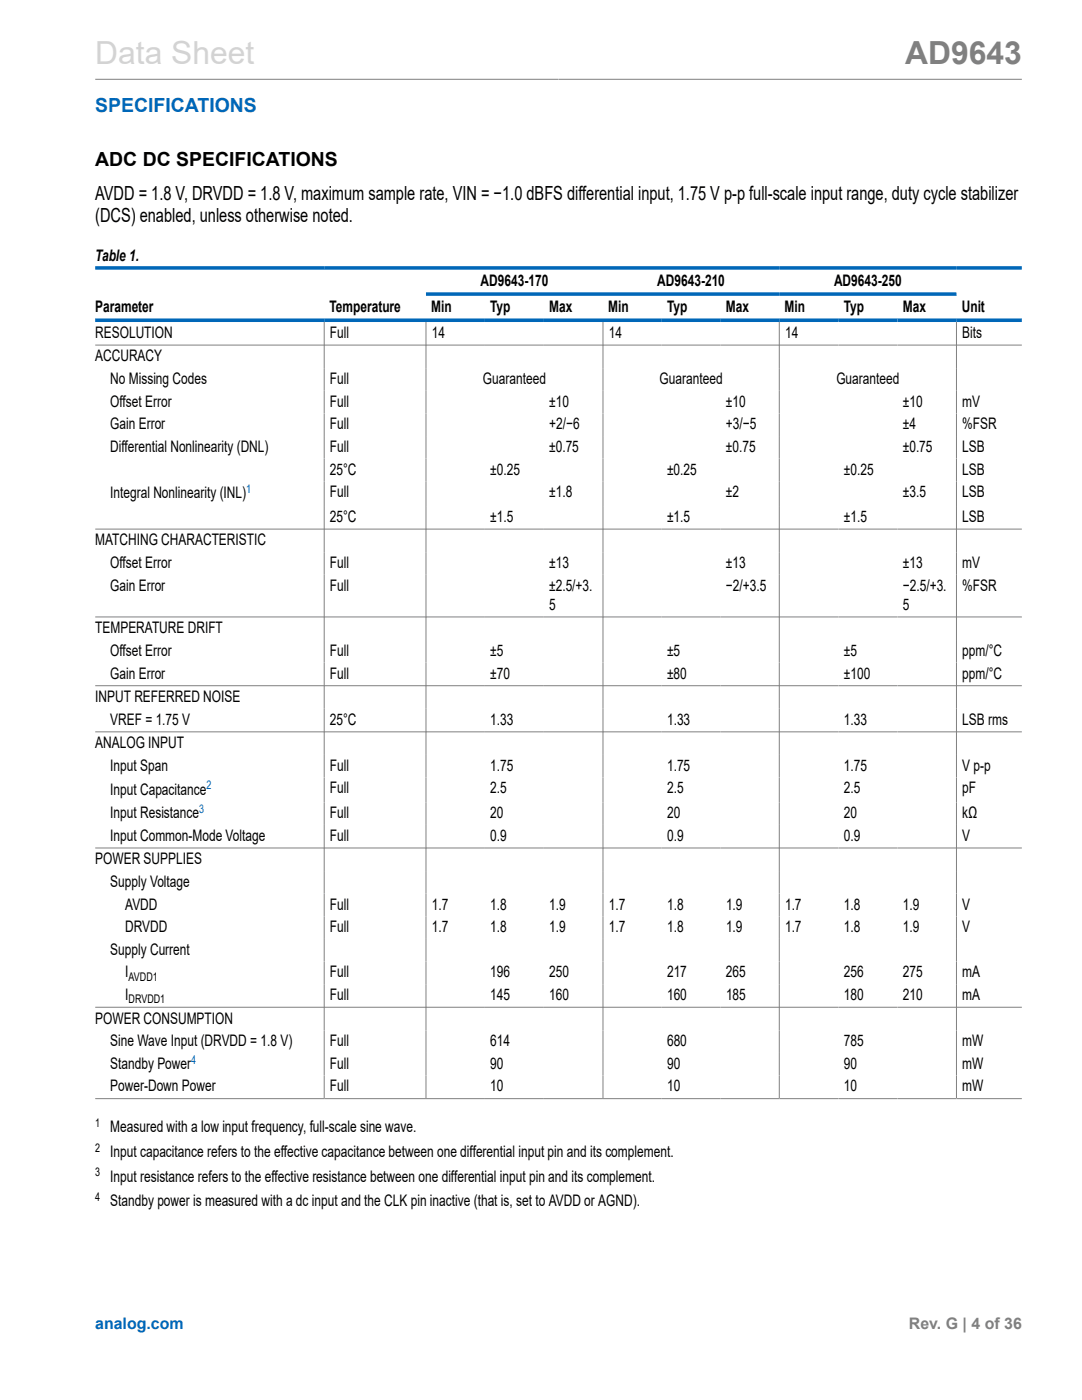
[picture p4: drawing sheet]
<svg xmlns="http://www.w3.org/2000/svg" width="216mm" height="279mm" viewBox="0 0 216 279" stroke-linecap="round" stroke-linejoin="round" font-family="sans-serif">
<defs><g id="words">
<text font-size="6.3" fill="#d3d3d3" x="19" y="12.7">Data Sheet</text>
<text font-size="6.3" fill="#808080" x="180.6" y="12.7">AD9643</text>
<text font-size="3.9" fill="#0067b8" x="19" y="22.3">SPECIFICATIONS</text>
<g font-size="3.9">
<text x="19" y="33.2">ADC DC SPECIFICATIONS</text>
<text x="19" y="40">AVDD = 1.8 V, DRVDD = 1.8 V, maximum sample rate, VIN = −1.0 dBFS differential input, 1.75 V p-p full-scale input range, duty cycle stabilizer</text>
<text x="19" y="44.2">(DCS) enabled, unless otherwise noted.</text>
</g>
<g font-size="3.2">
<text x="19" y="52.1">Table 1.</text>
<text x="95.9" y="57">AD9643-170</text>
<text x="131.2" y="57">AD9643-210</text>
<text x="166.4" y="57">AD9643-250</text>
<text x="19" y="62.2">Parameter</text>
<text x="65.7" y="62.2">Temperature</text>
<text x="86.1" y="62.2">Min</text>
<text x="97.8" y="62.2">Typ</text>
<text x="109.6" y="62.2">Max</text>
<text x="121.4" y="62.2">Min</text>
<text x="133.1" y="62.2">Typ</text>
<text x="144.9" y="62.2">Max</text>
<text x="156.6" y="62.2">Min</text>
<text x="168.4" y="62.2">Typ</text>
<text x="180.1" y="62.2">Max</text>
<text x="191.9" y="62.2">Unit</text>
<text x="19" y="67.4">RESOLUTION</text>
<text x="65.8" y="67.4">Full</text>
<text x="86.1" y="67.4">14</text>
<text x="121.5" y="67.4">14</text>
<text x="156.6" y="67.4">14</text>
<text x="192" y="67.4">Bits</text>
<text x="19" y="72.1">ACCURACY</text>
<text x="22" y="76.6">No Missing Codes</text>
<text x="65.8" y="76.6">Full</text>
<text x="96.4" y="76.6">Guaranteed</text>
<text x="131.6" y="76.6">Guaranteed</text>
<text x="166.9" y="76.6">Guaranteed</text>
<text x="22" y="81.2">Offset Error</text>
<text x="65.8" y="81.2">Full</text>
<text x="109.6" y="81.2">±10</text>
<text x="144.9" y="81.2">±10</text>
<text x="180.1" y="81.2">±10</text>
<text x="192" y="81.2">mV</text>
<text x="22" y="85.7">Gain Error</text>
<text x="65.8" y="85.7">Full</text>
<text x="109.6" y="85.7">+2/−6</text>
<text x="144.9" y="85.7">+3/−5</text>
<text x="180.1" y="85.7">±4</text>
<text x="192" y="85.7">%FSR</text>
<text x="22" y="90.2">Differential Nonlinearity (DNL)</text>
<text x="65.8" y="90.2">Full</text>
<text x="65.8" y="94.7">25°C</text>
<text x="97.8" y="94.7">±0.25</text>
<text x="109.6" y="90.2">±0.75</text>
<text x="133.1" y="94.7">±0.25</text>
<text x="144.9" y="90.2">±0.75</text>
<text x="168.4" y="94.7">±0.25</text>
<text x="180.1" y="90.2">±0.75</text>
<text x="192" y="90.2">LSB</text>
<text x="192" y="94.7">LSB</text>
<text x="22" y="99.4">Integral Nonlinearity (INL)</text>
<text x="65.8" y="99.2">Full</text>
<text x="109.6" y="99.2">±1.8</text>
<text x="144.9" y="99.2">±2</text>
<text x="180.1" y="99.2">±3.5</text>
<text x="192" y="99.2">LSB</text>
<text x="65.8" y="104.2">25°C</text>
<text x="97.8" y="104.2">±1.5</text>
<text x="133.1" y="104.2">±1.5</text>
<text x="168.4" y="104.2">±1.5</text>
<text x="192" y="104.2">LSB</text>
<text x="19" y="108.9">MATCHING CHARACTERISTIC</text>
<text x="22" y="113.4">Offset Error</text>
<text x="65.8" y="113.4">Full</text>
<text x="109.6" y="113.4">±13</text>
<text x="144.9" y="113.4">±13</text>
<text x="180.1" y="113.4">±13</text>
<text x="192" y="113.4">mV</text>
<text x="22" y="117.9">Gain Error</text>
<text x="65.8" y="117.9">Full</text>
<text x="109.6" y="117.9">±2.5/+3.</text>
<text x="144.9" y="117.9">−2/+3.5</text>
<text x="180.1" y="117.9">−2.5/+3.</text>
<text x="192" y="117.9">%FSR</text>
<text x="109.6" y="121.7">5</text>
<text x="180.1" y="121.7">5</text>
<text x="19" y="126.4">TEMPERATURE DRIFT</text>
<text x="22" y="130.9">Offset Error</text>
<text x="65.8" y="130.9">Full</text>
<text x="97.8" y="130.9">±5</text>
<text x="133.1" y="130.9">±5</text>
<text x="168.4" y="130.9">±5</text>
<text x="192" y="130.9">ppm/°C</text>
<text x="22" y="135.4">Gain Error</text>
<text x="65.8" y="135.4">Full</text>
<text x="97.8" y="135.4">±70</text>
<text x="133.1" y="135.4">±80</text>
<text x="168.4" y="135.4">±100</text>
<text x="192" y="135.4">ppm/°C</text>
<text x="19" y="140.1">INPUT REFERRED NOISE</text>
<text x="19" y="149.3">ANALOG INPUT</text>
<text x="22" y="144.6">VREF = 1.75 V</text>
<text x="65.8" y="144.6">25°C</text>
<text x="97.8" y="144.6">1.33</text>
<text x="133.1" y="144.6">1.33</text>
<text x="168.4" y="144.6">1.33</text>
<text x="192" y="144.6">LSB rms</text>
<text x="22" y="153.8">Input Span</text>
<text x="65.8" y="153.8">Full</text>
<text x="97.8" y="153.8">1.75</text>
<text x="133.1" y="153.8">1.75</text>
<text x="168.4" y="153.8">1.75</text>
<text x="192" y="153.8">V p-p</text>
<text x="22" y="158.6">Input Capacitance</text>
<text x="65.8" y="158.3">Full</text>
<text x="97.8" y="158.3">2.5</text>
<text x="133.1" y="158.3">2.5</text>
<text x="168.4" y="158.3">2.5</text>
<text x="192" y="158.3">pF</text>
<text x="22" y="167.8">Input Common-Mode Voltage</text>
<text x="22" y="163.3">Input Resistance</text>
<text x="65.8" y="163.3">Full</text>
<text x="65.8" y="167.8">Full</text>
<text x="97.8" y="167.8">0.9</text>
<text x="97.8" y="163.3">20</text>
<text x="133.1" y="167.8">0.9</text>
<text x="133.1" y="163.3">20</text>
<text x="168.4" y="167.8">0.9</text>
<text x="168.4" y="163.3">20</text>
<text x="192" y="163.3">kΩ</text>
<text x="192" y="167.8">V</text>
<text x="19" y="172.5">POWER SUPPLIES</text>
<text x="22" y="177">Supply Voltage</text>
<text x="25" y="181.5">AVDD</text>
<text x="65.8" y="181.5">Full</text>
<text x="86.1" y="181.5">1.7</text>
<text x="97.8" y="181.5">1.8</text>
<text x="109.6" y="181.5">1.9</text>
<text x="121.5" y="181.5">1.7</text>
<text x="133.1" y="181.5">1.8</text>
<text x="144.9" y="181.5">1.9</text>
<text x="156.6" y="181.5">1.7</text>
<text x="168.4" y="181.5">1.8</text>
<text x="180.1" y="181.5">1.9</text>
<text x="192" y="181.5">V</text>
<text x="22" y="190.6">Supply Current</text>
<text x="25" y="186">DRVDD</text>
<text x="65.8" y="186">Full</text>
<text x="86.1" y="186">1.7</text>
<text x="97.8" y="186">1.8</text>
<text x="109.6" y="186">1.9</text>
<text x="121.5" y="186">1.7</text>
<text x="133.1" y="186">1.8</text>
<text x="144.9" y="186">1.9</text>
<text x="156.6" y="186">1.7</text>
<text x="168.4" y="186">1.8</text>
<text x="180.1" y="186">1.9</text>
<text x="192" y="186">V</text>
<text x="25" y="195.1">I</text>
<text x="65.8" y="195.1">Full</text>
<text x="97.8" y="195.1">196</text>
<text x="109.6" y="195.1">250</text>
<text x="133.1" y="195.1">217</text>
<text x="144.9" y="195.1">265</text>
<text x="168.4" y="195.1">256</text>
<text x="180.1" y="195.1">275</text>
<text x="192" y="195.1">mA</text>
<text x="25" y="199.6">I</text>
<text x="65.8" y="199.6">Full</text>
<text x="97.8" y="199.6">145</text>
<text x="109.6" y="199.6">160</text>
<text x="133.1" y="199.6">160</text>
<text x="144.9" y="199.6">185</text>
<text x="168.4" y="199.6">180</text>
<text x="180.1" y="199.6">210</text>
<text x="192" y="199.6">mA</text>
<text x="19" y="204.3">POWER CONSUMPTION</text>
<text x="22" y="208.8">Sine Wave Input (DRVDD = 1.8 V)</text>
<text x="65.8" y="208.8">Full</text>
<text x="97.8" y="208.8">614</text>
<text x="133.1" y="208.8">680</text>
<text x="168.4" y="208.8">785</text>
<text x="192" y="208.8">mW</text>
<text x="22" y="213.3">Standby Power</text>
<text x="65.8" y="213.3">Full</text>
<text x="97.8" y="213.3">90</text>
<text x="133.1" y="213.3">90</text>
<text x="168.4" y="213.3">90</text>
<text x="192" y="213.3">mW</text>
<text x="22" y="217.8">Power-Down Power</text>
<text x="65.8" y="217.8">Full</text>
<text x="97.8" y="217.8">10</text>
<text x="133.1" y="217.8">10</text>
<text x="168.4" y="217.8">10</text>
<text x="192" y="217.8">mW</text>
<text x="22" y="226">Measured with a low input frequency, full-scale sine wave.</text>
<text x="22" y="230.9">Input capacitance refers to the effective capacitance between one differential input pin and its complement.</text>
<text x="22" y="235.8">Input resistance refers to the effective resistance between one differential input pin and its complement.</text>
<text x="22" y="240.8">Standby power is measured with a dc input and the CLK pin inactive (that is, set to AVDD or AGND).</text>
</g>
<text font-size="3.2" fill="#0067b8" x="19" y="265.3">analog.com</text>
<text font-size="3.2" fill="#808080" x="181.4" y="265.3">Rev. G | 4 of 36</text>
<g font-size="2.4" fill="#0067b8">
<text x="49.1" y="98.4">1</text>
<text x="41.2" y="157.5">2</text>
<text x="39.7" y="162.2">3</text>
<text x="38.1" y="212.3">4</text>
</g>
<g font-size="2.4">
<text x="25.7" y="195.7">AVDD1</text>
<text x="25.7" y="200.2">DRVDD1</text>
<text x="19" y="224.9">1</text>
<text x="19" y="229.8">2</text>
<text x="19" y="239.7">4</text>
<text x="19" y="234.8">3</text>
</g>
</g></defs>
<g fill="none" stroke="#808080" stroke-width=".2">
<path d="M19 15.8h184.9M19 68.9h184.9M64.7 64.3v154.9M85 64.3v154.9M120.3 64.3v154.9M155.5 64.3v154.9M190.9 64.3v154.9M19 105.6h184.9M19 123.1h184.9M19 136.8h184.9M19 146.1h184.9M19 169.2h184.9"/>
<path d="M19 201h184.9M19 219.3h184.9"/>
</g>
<path d="M19 53.5h184.9M85 58.7h105.9M19 63.9h184.9" fill="none" stroke="#0067b8" stroke-width=".71"/>
<use href="#words"/>
</svg>
